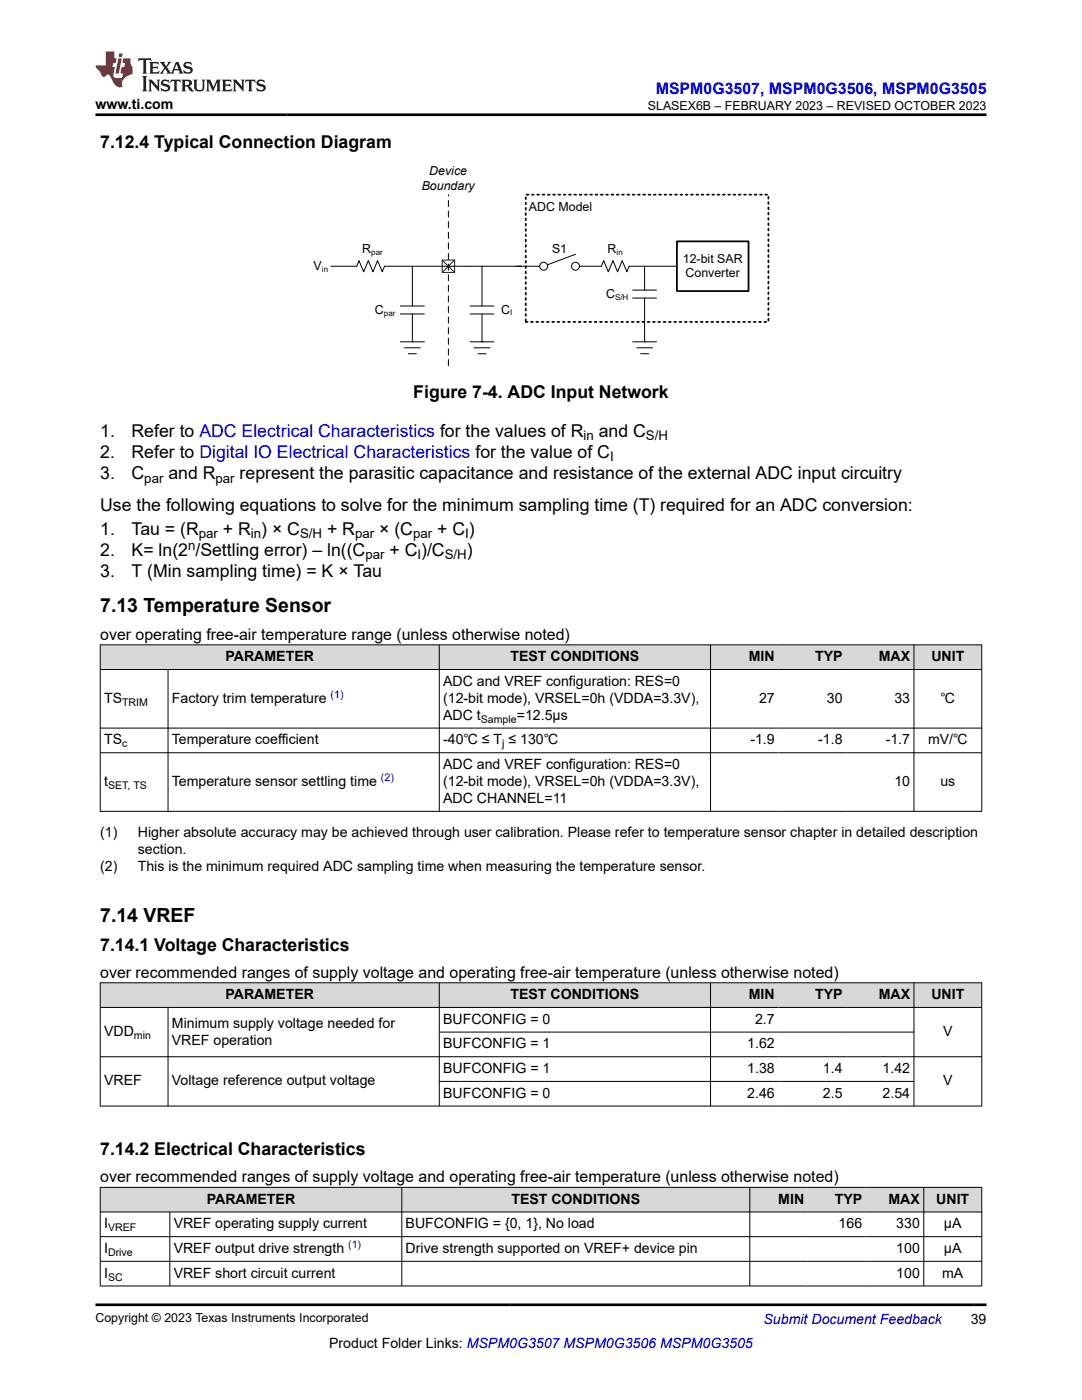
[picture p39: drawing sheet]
<svg xmlns="http://www.w3.org/2000/svg" width="216mm" height="279mm" viewBox="0 0 216 279" stroke-linecap="round" stroke-linejoin="round" font-family="sans-serif">
<defs><g id="words">
<g font-size="3.9">
<text x="20" y="122.2">7.13 Temperature Sensor</text>
<text x="20" y="184">7.14 VREF</text>
</g>
<g font-size="3.5">
<text x="20" y="29.6">7.12.4 Typical Connection Diagram</text>
<text x="82.5" y="79.4">Figure 7-4. ADC Input Network</text>
<text x="20" y="87.1">1.</text>
<text x="26.3" y="87.1">Refer to ADC Electrical Characteristics for the values of R</text>
<text x="119.5" y="87.1">and C</text>
<text x="20" y="95.6">3.</text>
<text x="20" y="91.4">2.</text>
<text x="26.2" y="91.4">Refer to Digital IO Electrical Characteristics for the value of C</text>
<text x="26.3" y="95.6">C</text>
<text x="33.6" y="95.6">and R</text>
<text x="47.8" y="95.6">represent the parasitic capacitance and resistance of the external ADC input circuitry</text>
<text x="20" y="102">Use the following equations to solve for the minimum sampling time (T) required for an ADC conversion:</text>
<text x="20" y="106.7">1.</text>
<text x="26.3" y="106.7">Tau = (R</text>
<text x="44.5" y="106.7">+ R ) × C</text>
<text x="65.3" y="106.7">+ R</text>
<text x="75.7" y="106.7">× (C</text>
<text x="87.2" y="106.7">+ C )</text>
<text x="20" y="110.9">2.</text>
<text x="26.2" y="110.9">K= ln(2 /Settling error) – ln((C</text>
<text x="77.7" y="110.9">+ C )/C</text>
<text x="93.2" y="110.9">)</text>
<text x="20" y="115.2">3.</text>
<text x="26.2" y="115.2">T (Min sampling time) = K × Tau</text>
<text x="20" y="189.8">7.14.1 Voltage Characteristics</text>
<text x="20" y="230.6">7.14.2 Electrical Characteristics</text>
</g>
<text font-size="3.2" fill="#00f" x="130.9" y="18.7">MSPM0G3507, MSPM0G3506, MSPM0G3505</text>
<g font-size="3.2">
<text x="20" y="127.6">over operating free-air temperature range (unless otherwise noted)</text>
<text x="20" y="195.1">over recommended ranges of supply voltage and operating free-air temperature (unless otherwise noted)</text>
<text x="20" y="235.9">over recommended ranges of supply voltage and operating free-air temperature (unless otherwise noted)</text>
</g>
<g font-size="2.8">
<text x="19.1" y="21.8">www.ti.com</text>
<text x="45" y="132">PARAMETER</text>
<text x="101.9" y="132">TEST CONDITIONS</text>
<text x="149.4" y="132">MIN</text>
<text x="162.6" y="132">TYP</text>
<text x="175.3" y="132">MAX</text>
<text x="185.8" y="132">UNIT</text>
<text x="88.4" y="136.9">ADC and VREF configuration: RES=0</text>
<text x="20.8" y="140.3">TS</text>
<text x="34.3" y="140.3">Factory trim temperature</text>
<text x="88.4" y="140.3">(12-bit mode), VRSEL=0h (VDDA=3.3V),</text>
<text x="88.4" y="143.7">ADC t</text>
<text x="103.1" y="143.7">=12.5µs</text>
<text x="151.5" y="140.3">27</text>
<text x="165" y="140.3">30</text>
<text x="178.5" y="140.3">33</text>
<text x="187.7" y="140.3">℃</text>
<text x="20.8" y="148.6">TS</text>
<text x="34.3" y="148.6">Temperature coefficient</text>
<text x="88.4" y="148.6">-40℃ ≤ T ≤ 130℃</text>
<text x="149.7" y="148.6">-1.9</text>
<text x="163.3" y="148.6">-1.8</text>
<text x="176.7" y="148.6">-1.7</text>
<text x="185.2" y="148.6">mV/℃</text>
<text x="88.4" y="153.5">ADC and VREF configuration: RES=0</text>
<text x="20.8" y="156.9">t</text>
<text x="34.3" y="156.9">Temperature sensor settling time</text>
<text x="88.4" y="156.9">(12-bit mode), VRSEL=0h (VDDA=3.3V),</text>
<text x="88.4" y="160.3">ADC CHANNEL=11</text>
<text x="178.5" y="156.9">10</text>
<text x="187.6" y="156.9">us</text>
<text x="20" y="167.1">(1)</text>
<text x="27.5" y="167.1">Higher absolute accuracy may be achieved through user calibration. Please refer to temperature sensor chapter in detailed description</text>
<text x="20" y="173.8">(2)</text>
<text x="27.5" y="170.5">section.</text>
<text x="27.5" y="173.8">This is the minimum required ADC sampling time when measuring the temperature sensor.</text>
<text x="45" y="199.4">PARAMETER</text>
<text x="101.9" y="199.4">TEST CONDITIONS</text>
<text x="149.4" y="199.4">MIN</text>
<text x="162.6" y="199.4">TYP</text>
<text x="175.3" y="199.4">MAX</text>
<text x="185.8" y="199.4">UNIT</text>
<text x="20.8" y="206.8">VDD</text>
<text x="34.3" y="205.1">Minimum supply voltage needed for</text>
<text x="34.3" y="208.5">VREF operation</text>
<text x="88.4" y="204.3">BUFCONFIG = 0</text>
<text x="88.4" y="209.2">BUFCONFIG = 1</text>
<text x="149.1" y="209.2">1.62</text>
<text x="150.7" y="204.3">2.7</text>
<text x="188.2" y="206.8">V</text>
<text x="88.4" y="214.2">BUFCONFIG = 1</text>
<text x="149.1" y="214.2">1.38</text>
<text x="164.2" y="214.2">1.4</text>
<text x="176.1" y="214.2">1.42</text>
<text x="20.8" y="216.6">VREF</text>
<text x="34.3" y="216.6">Voltage reference output voltage</text>
<text x="88.4" y="219.1">BUFCONFIG = 0</text>
<text x="149.1" y="219.1">2.46</text>
<text x="164.2" y="219.1">2.5</text>
<text x="176.1" y="219.1">2.54</text>
<text x="188.2" y="216.6">V</text>
<text x="20.8" y="245.2">I</text>
<text x="34.7" y="245.2">VREF operating supply current</text>
<text x="41.3" y="240.2">PARAMETER</text>
<text x="80.9" y="245.2">BUFCONFIG = {0, 1}, No load</text>
<text x="102" y="240.2">TEST CONDITIONS</text>
<text x="155.3" y="240.2">MIN</text>
<text x="166.6" y="240.2">TYP</text>
<text x="167.3" y="245.2">166</text>
<text x="177.3" y="240.2">MAX</text>
<text x="178.9" y="245.2">330</text>
<text x="186.8" y="240.2">UNIT</text>
<text x="188.4" y="245.2">µA</text>
<text x="20.8" y="250.1">I</text>
<text x="34.7" y="250.1">VREF output drive strength</text>
<text x="80.9" y="250.1">Drive strength supported on VREF+ device pin</text>
<text x="178.9" y="250.1">100</text>
<text x="188.4" y="250.1">µA</text>
<text x="20.8" y="255">I</text>
<text x="34.7" y="255">VREF short circuit current</text>
<text x="178.9" y="255">100</text>
<text x="188" y="255">mA</text>
<text x="65.7" y="269">Product Folder Links: MSPM0G3507 MSPM0G3506 MSPM0G3505</text>
<text x="193.7" y="264.2">39</text>
</g>
<text font-size="2.8" fill="#00f" x="152.4" y="264.2">Submit Document Feedback</text>
<g font-size="2.6">
<text x="116.4" y="87.8">in</text>
<text x="128.9" y="87.8">S/H</text>
<text x="121.7" y="92.1">I</text>
<text x="28.8" y="96.3">par</text>
<text x="43" y="96.3">par</text>
<text x="39.7" y="107.4">par</text>
<text x="50.1" y="107.4">in</text>
<text x="59.9" y="107.4">S/H</text>
<text x="70.9" y="107.4">par</text>
<text x="82.4" y="107.4">par</text>
<text x="92.8" y="107.4">I</text>
<text x="37.5" y="109.8">n</text>
<text x="72.9" y="111.7">par</text>
<text x="83.3" y="111.7">I</text>
<text x="88.7" y="111.7">S/H</text>
</g>
<g font-size="2.5">
<text x="129.3" y="21.9">SLASEX6B – FEBRUARY 2023 – REVISED OCTOBER 2023</text>
<text x="85.7" y="34.9">Device</text>
<text x="84.1" y="37.9">Boundary</text>
<text x="105.5" y="42.2">ADC Model</text>
<text x="62.6" y="53.9">V</text>
<text x="72.3" y="50.5">R</text>
<text x="110.2" y="50.4">S1</text>
<text x="121.2" y="50.5">R</text>
<text x="136.2" y="52.4">12-bit SAR</text>
<text x="120.9" y="59.4">C</text>
<text x="136.8" y="55.4">Converter</text>
<text x="74.8" y="62.7">C</text>
<text x="100" y="62.6">C</text>
<text x="19.1" y="263.9">Copyright © 2023 Texas Instruments Incorporated</text>
</g>
<g font-size="2.1">
<text x="24.4" y="140.8">TRIM</text>
<text x="24.4" y="149.1">c</text>
<text x="95.9" y="144.2">Sample</text>
<text x="100.2" y="149.1">j</text>
<text x="21.6" y="157.5">SET, TS</text>
<text x="26.7" y="207.4">min</text>
<text x="21.6" y="245.7">VREF</text>
<text x="21.6" y="250.6">Drive</text>
<text x="21.6" y="255.6">SC</text>
</g>
<g font-size="2.1" fill="#00f">
<text x="66" y="139.3">(1)</text>
<text x="76" y="155.9">(2)</text>
<text x="69.5" y="249.1">(1)</text>
</g>
<g font-size="1.6">
<text x="74.1" y="50.8">par</text>
<text x="123" y="50.8">in</text>
<text x="64.2" y="54.2">in</text>
<text x="122.7" y="59.8">S/H</text>
<text x="76.6" y="63.1">par</text>
<text x="101.8" y="62.9">I</text>
</g>
</g></defs>
<path d="M89.5 73v-34.2" fill="none" stroke="#000" stroke-width=".2" stroke-dasharray="1.2 .9"/>
<path d="M88.2 51.9h2.5v2.5h-2.5zM88.2 51.9l2.5 2.5M90.7 51.9l-2.5 2.5" fill="none" stroke="#211e1f" stroke-width=".2"/>
<g fill="none" stroke="#000" stroke-width=".2">
<path d="M66 53.1h5.2l.4-1.1 1 2.2 .9-2.2 .9 2.2 .9-2.2 1 2.2 .4-1.1h31M82.3 53.1v8M96.2 53.1v8M114.8 50.8l-5.6 2.1M115.6 53.1h4.4l.5-1.1 .9 2.2 .9-2.2 .9 2.2 1-2.2 .9 2.2 .4-1.1h9.6M126.2 59.5h4.8M126.2 57.9h4.8M128.6 53.1v4.8M128.6 59.5v8.7M79.9 62.7h4.8M79.9 61.1h4.8M79.9 68.2h4.8"/>
<path d="M80.7 69.4h3.2M81.5 70.6h1.6M82.3 68.2h.1M82.3 62.7v5.5M93.8 62.7h4.8M93.8 61.1h4.8M93.8 68.2h4.8M94.6 69.4h3.2M95.4 70.6h1.6M96.2 68.2h.1M96.2 62.7v5.5M126.2 68.2h4.8"/>
<path d="M127 69.4h3.2M127.8 70.6h1.6M128.6 68.2h.1"/>
<circle cx="108.5" cy="53.1" r=".79"/>
<circle cx="114.8" cy="53.1" r=".79"/>
</g>
<path d="M104.9 38.8h48.4v25.4h-48.4z" fill="none" stroke="#000" stroke-width=".35" stroke-dasharray=".4 .7"/>
<path d="M135.1 48.2h14.3v9.9h-14.3z" fill="none" stroke="#000" stroke-width=".35"/>
<g fill="#d8d8d8">
<path d="M20 128.7h175.9v4.9h-175.9z" fill-rule="evenodd"/>
<path d="M20.1 128.8h67.5v4.8h-67.5z" fill-rule="evenodd"/>
<path d="M87.7 128.8h54v4.8h-54z" fill-rule="evenodd"/>
<path d="M141.8 128.8h13.5v4.8h-13.5z" fill-rule="evenodd"/>
<path d="M155.3 128.8h13.5v4.8h-13.5z" fill-rule="evenodd"/>
<path d="M168.8 128.8h13.5v4.8h-13.5z" fill-rule="evenodd"/>
<path d="M182.4 128.8h13.4v4.8h-13.4z" fill-rule="evenodd"/>
</g>
<path d="M19.9 128.7h176.1M19.9 133.6h176.1M20 128.6v33.4M33.5 133.6v28.4M87.7 128.6v33.4M141.8 128.6v33.4M182.4 128.6v33.4M195.9 128.6v33.4M19.9 145.3h176.1M19.9 150.2h176.1M19.9 161.9h176.1" fill="none" stroke="#000" stroke-width=".2"/>
<g fill="#d8d8d8">
<path d="M20 196.1h175.9v5h-175.9z" fill-rule="evenodd"/>
<path d="M20.1 196.2h67.5v4.8h-67.5z" fill-rule="evenodd"/>
<path d="M87.7 196.2h54v4.8h-54z" fill-rule="evenodd"/>
<path d="M141.8 196.2h13.5v4.8h-13.5z" fill-rule="evenodd"/>
<path d="M155.3 196.2h13.5v4.8h-13.5z" fill-rule="evenodd"/>
<path d="M168.8 196.2h13.5v4.8h-13.5z" fill-rule="evenodd"/>
<path d="M182.4 196.2h13.4v4.8h-13.4z" fill-rule="evenodd"/>
</g>
<path d="M19.9 196.1h176.1M20 196.1v24.7M87.7 196.1v24.7M141.8 196.1v24.7M182.4 196.1v24.7M195.9 196.1v24.7M19.9 201.1h176.1M19.9 210.9h176.1M33.5 201.1v19.7M87.7 206h94.7M87.7 215.8h94.7M19.9 220.7h176.1" fill="none" stroke="#000" stroke-width=".2"/>
<g fill="#d8d8d8">
<path d="M20 237h175.9v4.9h-175.9z" fill-rule="evenodd"/>
<path d="M20.1 237h60v4.8h-60z" fill-rule="evenodd"/>
<path d="M80.2 237h69.3v4.8h-69.3z" fill-rule="evenodd"/>
<path d="M149.7 237h11.5v4.8h-11.5z" fill-rule="evenodd"/>
<path d="M161.2 237h11.6v4.8h-11.6z" fill-rule="evenodd"/>
<path d="M172.8 237h11.5v4.8h-11.5z" fill-rule="evenodd"/>
<path d="M184.4 237h11.4v4.8h-11.4z" fill-rule="evenodd"/>
</g>
<path d="M19.9 237h176.1M20 236.9v19.8M80.2 236.9v19.8M149.6 236.9v19.8M184.3 236.9v19.8M195.9 236.9v19.8M19.9 241.9h176.1M19.9 246.8h176.1M19.9 251.7h176.1M19.9 256.6h176.1M33.9 241.9v14.8" fill="none" stroke="#000" stroke-width=".2"/>
<path d="M27.7 11.6l-.2 .6 .5-.2h.6v.1v2.2l-.2 .4h1l-.2-.4v-2.2v-.1h.5l.5 .2-.1-.6zM29.8 12.4l.2 .3v1.6l-.2 .4h1.9l.1-.6a1.08 1.08 0 0 1-1.3 .2v-.7h.6l.4 .2v-.7l-.4 .2h-.6v-.5l.2-.2a1 1 0 0 1 1 .3l-.1-.5zM31.8 12.4l1 1.1-1 1.2h.9l-.2-.2 .4-.8 .5 .8-.2 .2h1.6l-.2-.2 .1-.5h1l.1 .5-.1 .2h.9l-.2-.4-.8-1.9h-.5l-1 2.1-.8-1.1 .9-1h-.8l.2 .2-.5 .6-.3-.6 .1-.2zM35.2 12.8l.4 1h-.8zM36.8 12.5a.65 .65 0 0 0-.2 .7 .65 .65 0 0 0 .6 .5l.7 .1 .1 .3a.79 .79 0 0 1-.7 .4 .79 .79 0 0 1-.7-.5l.1 .7 .2-.1a.93 .93 0 0 0 1.1 0 .93 .93 0 0 0 .4-.9 1.46 1.46 0 0 0-1.2-.6l-.1-.3a1.09 1.09 0 0 1 1.2 .2l-.2-.6-.1 .1-.6-.2zM28.4 15.2l.2 .4v2.2l-.2 .4h1l-.2-.4v-2.2l.2-.4zM29.6 15.9l.2 .4v1.5l-.2 .4h.8l-.3-.4v-1.3l1.7 1.8v-2l.2-.4h-.8l.2 .2 .1 1.1-1.2-1.3zM32.3 16a.65 .65 0 0 0-.2 .8 .65 .65 0 0 0 .7 .4l.6 .2 .1 .2a.79 .79 0 0 1-.7 .4 .79 .79 0 0 1-.7-.5l.1 .7 .2-.1a.93 .93 0 0 0 1.1 .1 .93 .93 0 0 0 .4-1 1.46 1.46 0 0 0-1.2-.5l-.1-.4a1.09 1.09 0 0 1 1.2 .2l-.2-.6-.1 .1-.6-.1zM34.1 15.9l-.1 .6a.63 .63 0 0 1 .7-.3l.1 1.6-.3 .4h1l-.2-.4v-1.6a.66 .66 0 0 1 .8 .3l-.1-.6zM36.2 15.9l.2 .4v1.5l-.2 .4h.9l-.2-.2v-.7h.5l.1 .2a.79 .79 0 0 0 1.2 .6l-1-.9a.61 .61 0 0 0 .6-.6 .61 .61 0 0 0-.5-.7zM36.9 16.2h.2a.47 .47 0 0 1 .5 .1 .47 .47 0 0 1 .1 .5l-.2 .1-.6 .1zM38.5 15.9l.2 .2a2.27 2.27 0 0 0 .4 2 1.04 1.04 0 0 0 1.7-.7v-1.3l.2-.2h-.8l.2 .4v1.1a.6 .6 0 0 1-.6 .6 .6 .6 0 0 1-.6-.6v-1.1l.3-.4zM41.1 15.9l.2 .4v1.5l-.2 .4h.7l-.2-.4v-1.4l.9 1.9 .8-1.9v1.4l-.2 .4h1l-.3-.4v-1.5l.3-.4h-.8l-.7 1.5-.7-1.5zM44.3 15.9l.2 .4v1.5l-.2 .4h1.9l.1-.6a1.09 1.09 0 0 1-1.3 .2v-.7h.6l.4 .2v-.6l-.4 .2h-.6v-.6l.2-.1a1.01 1.01 0 0 1 1 .3l-.1-.6zM46.4 15.9l.3 .4v1.5l-.3 .4h.8l-.2-.4v-1.3l1.6 1.8v-2l.2-.4h-.7l.2 .2v1.1l-1.2-1.3zM49 15.9l-.1 .6a.63 .63 0 0 1 .8-.3v1.6l-.3 .4h1l-.2-.4v-1.6a.66 .66 0 0 1 .8 .3l-.1-.6zM51.4 16a.65 .65 0 0 0-.2 .8 .65 .65 0 0 0 .6 .4l.6 .2 .2 .2a.79 .79 0 0 1-.8 .4 .79 .79 0 0 1-.6-.5l.1 .7 .2-.1a.93 .93 0 0 0 1 .1 .93 .93 0 0 0 .5-1 1.46 1.46 0 0 0-1.3-.5l-.1-.4a1.09 1.09 0 0 1 1.3 .2l-.2-.6-.2 .1-.5-.1z" fill="#231f20"/>
<path d="M21.1 10.3v2.7h-2.1l.1 .4 .9 1a.95 .95 0 0 0 .9 .9 .59 .59 0 0 1 .6-.4 .59 .59 0 0 1 .5 .3l.4 .8a1.59 1.59 0 0 0 2.1 1.4 1.61 1.61 0 0 1 1-2.3l1-.3-.1-1.5a1.59 1.59 0 0 1-.4-1.7h-1.4l-.2 .9h.5l-.1 .9h-.5l-.2 .9v.3l.4 .1-.2 .9h-.6a.73 .73 0 0 1-1.1-.7l.3-1.5h-.5l.2-.9h.5l.2-.9h-.5v-1.3zM23.6 11.6l-.6 3.1h.7l.6-3.1zM23.8 10.7l-.1 .6h.7l.1-.6z" fill="#ed1c24"/>
<path d="M19.1 22.9h177.8M19.1 260.4h177.8" fill="none" stroke="#000" stroke-width=".53"/>
<use href="#words"/>
</svg>
